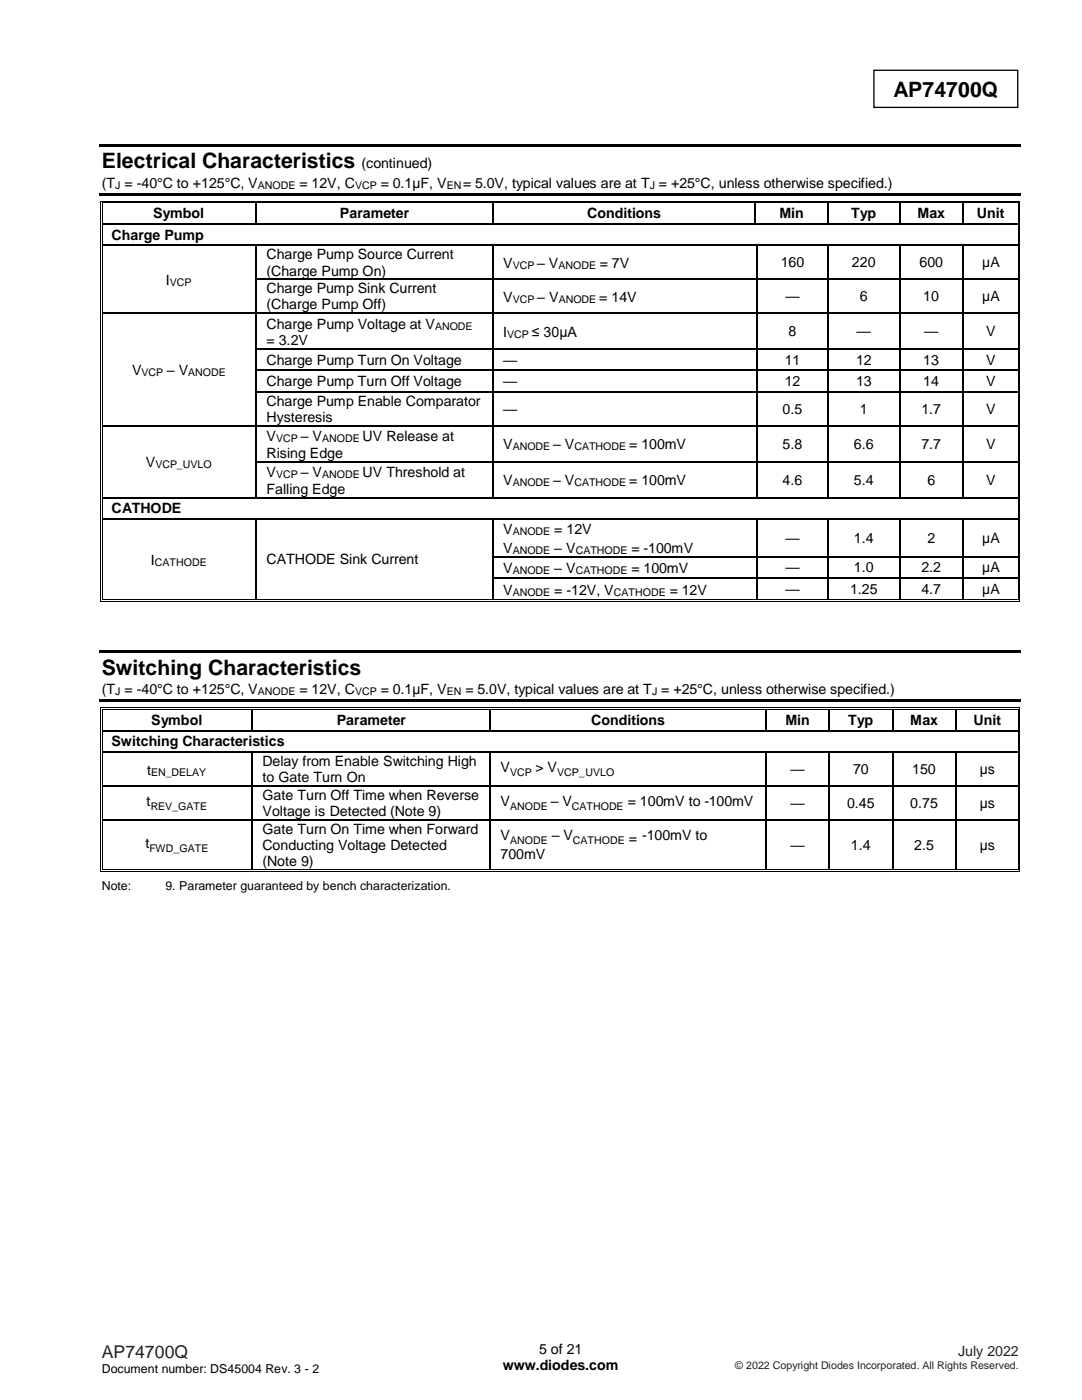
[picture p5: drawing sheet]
<svg xmlns="http://www.w3.org/2000/svg" width="216mm" height="279mm" viewBox="0 0 216 279" stroke-linecap="round" stroke-linejoin="round" font-family="sans-serif">
<defs><g id="words">
<g font-size="4.2">
<text x="178.3" y="19.3">AP74700Q</text>
<text x="20.3" y="33.5">Electrical Characteristics</text>
<text x="20.3" y="134.6">Switching Characteristics</text>
</g>
<text font-size="3.5" fill="#231f20" x="20.3" y="271">AP74700Q</text>
<g font-size="2.8">
<text x="72.2" y="33.5">(continued)</text>
<text x="20.3" y="37.5">(T = -40°C to +125°C, V</text>
<text x="59.7" y="37.5">= 12V, C</text>
<text x="76" y="37.5">= 0.1µF, V</text>
<text x="92.4" y="37.5">= 5.0V, typical values are at T = +25°C, unless otherwise specified.)</text>
<text x="22.3" y="47.8">Charge Pump</text>
<text x="30.6" y="43.5">Symbol</text>
<text x="67.8" y="43.5">Parameter</text>
<text x="117.2" y="43.5">Conditions</text>
<text x="155.5" y="43.5">Min</text>
<text x="169.8" y="43.5">Typ</text>
<text x="183" y="43.5">Max</text>
<text x="194.9" y="43.5">Unit</text>
<text x="53.2" y="51.7">Charge Pump Source Current</text>
<text x="100.4" y="53.5">V</text>
<text x="107.2" y="53.5">– V</text>
<text x="119.7" y="53.5">= 7V</text>
<text x="155.8" y="53.3">160</text>
<text x="170" y="53.3">220</text>
<text x="183.5" y="53.3">600</text>
<text x="196" y="53.3">µA</text>
<text x="33.1" y="56.9">I</text>
<text x="53.2" y="55">(Charge Pump On)</text>
<text x="53.2" y="58.5">Charge Pump Sink Current</text>
<text x="53.2" y="61.7">(Charge Pump Off)</text>
<text x="53.2" y="65.6">Charge Pump Voltage at V</text>
<text x="100.4" y="60.2">V</text>
<text x="107.2" y="60.2">– V</text>
<text x="119.6" y="60.2">= 14V</text>
<text x="156.7" y="60.1">—</text>
<text x="171.6" y="60.1">6</text>
<text x="184.2" y="60.1">10</text>
<text x="196" y="60.1">µA</text>
<text x="53.2" y="68.9">= 3.2V</text>
<text x="100.4" y="67.2">I</text>
<text x="106.1" y="67.2">≤ 30µA</text>
<text x="157.3" y="67.1">8</text>
<text x="170.9" y="67.1">—</text>
<text x="184.4" y="67.1">—</text>
<text x="196.8" y="67.1">V</text>
<text x="26.3" y="74.9">V</text>
<text x="33.3" y="74.9">– V</text>
<text x="53.2" y="72.8">Charge Pump Turn On Voltage</text>
<text x="53.2" y="77.1">Charge Pump Turn Off Voltage</text>
<text x="100.4" y="72.8">—</text>
<text x="100.4" y="77.1">—</text>
<text x="156.6" y="72.8">11</text>
<text x="156.6" y="77.1">12</text>
<text x="170.8" y="72.8">12</text>
<text x="170.8" y="77.1">13</text>
<text x="184.2" y="72.8">13</text>
<text x="184.2" y="77.1">14</text>
<text x="196.8" y="72.8">V</text>
<text x="196.8" y="77.1">V</text>
<text x="53.2" y="81">Charge Pump Enable Comparator</text>
<text x="100.4" y="82.6">—</text>
<text x="156.2" y="82.6">0.5</text>
<text x="171.6" y="82.6">1</text>
<text x="183.9" y="82.6">1.7</text>
<text x="196.8" y="82.6">V</text>
<text x="53.2" y="84.2">Hysteresis</text>
<text x="53.2" y="88.1">V</text>
<text x="60" y="88.1">– V</text>
<text x="72.4" y="88.1">UV Release at</text>
<text x="100.4" y="89.7">V</text>
<text x="110.3" y="89.7">– V</text>
<text x="125.5" y="89.7">= 100mV</text>
<text x="156.2" y="89.6">5.8</text>
<text x="170.4" y="89.6">6.6</text>
<text x="183.9" y="89.6">7.7</text>
<text x="196.8" y="89.6">V</text>
<text x="29.1" y="93.3">V</text>
<text x="53.2" y="91.4">Rising Edge</text>
<text x="53.2" y="95.2">V</text>
<text x="60" y="95.2">– V</text>
<text x="72.4" y="95.2">UV Threshold at</text>
<text x="53.2" y="98.5">Falling Edge</text>
<text x="100.4" y="96.8">V</text>
<text x="110.3" y="96.8">– V</text>
<text x="125.5" y="96.8">= 100mV</text>
<text x="156.2" y="96.7">4.6</text>
<text x="170.4" y="96.7">5.4</text>
<text x="185" y="96.7">6</text>
<text x="196.8" y="96.7">V</text>
<text x="22.3" y="102.4">CATHODE</text>
<text x="100.4" y="106.7">V</text>
<text x="110.6" y="106.7">= 12V</text>
<text x="30.1" y="112.8">I</text>
<text x="53.2" y="112.6">CATHODE Sink Current</text>
<text x="100.4" y="110.3">V</text>
<text x="110.6" y="110.3">– V</text>
<text x="126" y="110.3">= -100mV</text>
<text x="156.7" y="108.3">—</text>
<text x="170.4" y="108.3">1.4</text>
<text x="185" y="108.3">2</text>
<text x="196" y="108.3">µA</text>
<text x="100.4" y="114.4">V</text>
<text x="100.4" y="118.7">V</text>
<text x="110.6" y="114.4">– V</text>
<text x="110.6" y="118.7">= -12V, V</text>
<text x="126" y="114.4">= 100mV</text>
<text x="133.6" y="118.7">= 12V</text>
<text x="156.7" y="114.2">—</text>
<text x="156.7" y="118.5">—</text>
<text x="169.6" y="118.5">1.25</text>
<text x="170.4" y="114.2">1.0</text>
<text x="183.9" y="114.2">2.2</text>
<text x="183.9" y="118.5">4.7</text>
<text x="196" y="114.2">µA</text>
<text x="196" y="118.5">µA</text>
<text x="20.3" y="138.6">(T = -40°C to +125°C, V</text>
<text x="59.7" y="138.6">= 12V, C</text>
<text x="76" y="138.6">= 0.1µF, V</text>
<text x="92.9" y="138.6">= 5.0V, typical values are at T = +25°C, unless otherwise specified.)</text>
<text x="22.3" y="148.9">Switching Characteristics</text>
<text x="30.2" y="144.6">Symbol</text>
<text x="67.2" y="144.6">Parameter</text>
<text x="118" y="144.6">Conditions</text>
<text x="156.7" y="144.6">Min</text>
<text x="169.2" y="144.6">Typ</text>
<text x="181.6" y="144.6">Max</text>
<text x="194.3" y="144.6">Unit</text>
<text x="29.3" y="154.6">t</text>
<text x="52.4" y="152.8">Delay from Enable Switching High</text>
<text x="99.9" y="154.2">V</text>
<text x="106.9" y="154.2">&gt; V</text>
<text x="157.7" y="154.5">—</text>
<text x="170.2" y="154.5">70</text>
<text x="182" y="154.5">150</text>
<text x="195.5" y="154.5">µs</text>
<text x="29.3" y="160.9">t</text>
<text x="52.4" y="156.1">to Gate Turn On</text>
<text x="52.4" y="159.6">Gate Turn Off Time when Reverse</text>
<text x="99.9" y="160.9">V</text>
<text x="109.9" y="160.9">– V</text>
<text x="125.2" y="160.9">= 100mV to -100mV</text>
<text x="157.7" y="161.2">—</text>
<text x="169" y="161.2">0.45</text>
<text x="181.6" y="161.2">0.75</text>
<text x="195.5" y="161.2">µs</text>
<text x="52.4" y="162.8">Voltage is Detected (Note 9)</text>
<text x="52.4" y="166.4">Gate Turn On Time when Forward</text>
<text x="99.9" y="167.7">V</text>
<text x="110.1" y="167.7">– V</text>
<text x="29" y="169.3">t</text>
<text x="52.4" y="169.6">Conducting Voltage Detected</text>
<text x="52.4" y="172.8">(Note 9)</text>
<text x="99.9" y="171.5">700mV</text>
<text x="125.5" y="168.2">= -100mV to</text>
<text x="157.7" y="169.6">—</text>
<text x="169.8" y="169.6">1.4</text>
<text x="182.4" y="169.6">2.5</text>
<text x="195.5" y="169.6">µs</text>
<text x="100.3" y="273.5">www.diodes.com</text>
<text x="107.6" y="270.3">5 of 21</text>
</g>
<text font-size="2.8" fill="#231f20" x="191.2" y="270.6">July 2022</text>
<g font-size="2.5">
<text x="20.3" y="177.5">Note:</text>
<text x="33" y="177.5">9. Parameter guaranteed by bench characterization.</text>
<text x="20.3" y="274">Document number: DS45004 Rev. 3 - 2</text>
</g>
<g font-size="2.1">
<text x="23" y="37.6">J</text>
<text x="51.4" y="37.6">ANODE</text>
<text x="70.8" y="37.6">VCP</text>
<text x="89.1" y="37.6">EN</text>
<text x="129.6" y="37.6">J</text>
<text x="102.3" y="53.7">VCP</text>
<text x="111.4" y="53.7">ANODE</text>
<text x="33.9" y="57.1">VCP</text>
<text x="86.8" y="65.8">ANODE</text>
<text x="102.3" y="60.4">VCP</text>
<text x="111.5" y="60.4">ANODE</text>
<text x="101.2" y="67.4">VCP</text>
<text x="28.2" y="75">VCP</text>
<text x="37.6" y="75">ANODE</text>
<text x="55.1" y="88.2">VCP</text>
<text x="64.3" y="88.2">ANODE</text>
<text x="102.3" y="89.8">ANODE</text>
<text x="114.6" y="89.8">CATHODE</text>
<text x="31" y="93.4">VCP_UVLO</text>
<text x="55.1" y="95.4">VCP</text>
<text x="64.3" y="95.4">ANODE</text>
<text x="102.3" y="97">ANODE</text>
<text x="114.6" y="97">CATHODE</text>
<text x="102.3" y="106.8">ANODE</text>
<text x="30.9" y="112.9">CATHODE</text>
<text x="102.3" y="110.5">ANODE</text>
<text x="114.9" y="110.5">CATHODE</text>
<text x="102.3" y="114.6">ANODE</text>
<text x="102.3" y="118.8">ANODE</text>
<text x="114.9" y="114.6">CATHODE</text>
<text x="122.5" y="118.8">CATHODE</text>
<text x="23" y="138.8">J</text>
<text x="51.4" y="138.8">ANODE</text>
<text x="70.8" y="138.8">VCP</text>
<text x="89.1" y="138.8">EN</text>
<text x="130.1" y="138.8">J</text>
<text x="30.1" y="154.8">EN_DELAY</text>
<text x="101.8" y="154.9">VCP</text>
<text x="111.1" y="154.9">VCP_UVLO</text>
<text x="30.1" y="161.6">REV_GATE</text>
<text x="101.8" y="161.6">ANODE</text>
<text x="114.1" y="161.6">CATHODE</text>
<text x="29.8" y="170">FWD_GATE</text>
<text x="101.8" y="168.4">ANODE</text>
<text x="114.3" y="168.4">CATHODE</text>
</g>
<text font-size="2.1" fill="#231f20" x="146.7" y="273.2">© 2022 Copyright Diodes Incorporated. All Rights Reserved.</text>
</g></defs>
<path d="M174.4 14h28.7v7.4h-28.7z" fill="none" stroke="#000" stroke-width=".26"/>
<g fill="#000">
<path d="M19.8 28.7h184v.5h-184z" fill-rule="evenodd"/>
<path d="M19.8 38.5h184v.5h-184z" fill-rule="evenodd"/>
</g>
<g fill="#fff">
<path d="M20.5 40.6h30.5v4h-30.5z" fill-rule="evenodd"/>
<path d="M22.3 41h26.8v3.2h-26.8z" fill-rule="evenodd"/>
<path d="M51.3 40.6h46.9v4h-46.9z" fill-rule="evenodd"/>
<path d="M53.2 41h43.1v3.2h-43.1z" fill-rule="evenodd"/>
<path d="M98.5 40.6h52.2v4h-52.2z" fill-rule="evenodd"/>
<path d="M100.4 41h48.3v3.2h-48.3z" fill-rule="evenodd"/>
<path d="M150.9 40.6h14.2v4h-14.2z" fill-rule="evenodd"/>
<path d="M152.8 41h10.4v3.2h-10.4z" fill-rule="evenodd"/>
<path d="M165.3 40.6h14.1v4h-14.1z" fill-rule="evenodd"/>
<path d="M167.3 41h10.2v3.2h-10.2z" fill-rule="evenodd"/>
<path d="M179.7 40.6h12.3v4h-12.3z" fill-rule="evenodd"/>
<path d="M181.6 41h8.5v3.2h-8.5z" fill-rule="evenodd"/>
<path d="M192.2 40.6h10.8v4h-10.8z" fill-rule="evenodd"/>
<path d="M194.1 41h7.2v3.2h-7.2z" fill-rule="evenodd"/>
</g>
<g fill="#000">
<path d="M20 40.1h.2v.5h-.2z" fill-rule="evenodd"/>
<path d="M20 40.1h.5v.1h-.5z" fill-rule="evenodd"/>
<path d="M20.3 40.4h.2v.2h-.2z" fill-rule="evenodd"/>
<path d="M20.3 40.4h.2v.2h-.2z" fill-rule="evenodd"/>
</g>
<path d="M20.5 40.1h30.5M20.5 40.5h30.5" fill="none" stroke="#000" stroke-width=".2"/>
<g fill="#fff">
<path d="M20.5 40.6h30.5z" fill-rule="evenodd"/>
<path d="M51.3 40.6h.2z" fill-rule="evenodd"/>
</g>
<g fill="#000">
<path d="M51 40.6h.3z" fill-rule="evenodd"/>
<path d="M51 40.1h.5v.1h-.5z" fill-rule="evenodd"/>
<path d="M51 40.4h.5v.2h-.5z" fill-rule="evenodd"/>
</g>
<path d="M51.5 40.1h46.7M51.5 40.5h46.7" fill="none" stroke="#000" stroke-width=".2"/>
<g fill="#fff">
<path d="M51.5 40.6h46.7z" fill-rule="evenodd"/>
<path d="M98.5 40.6h.2z" fill-rule="evenodd"/>
</g>
<g fill="#000">
<path d="M98.2 40.6h.3z" fill-rule="evenodd"/>
<path d="M98.2 40.1h.5v.1h-.5z" fill-rule="evenodd"/>
<path d="M98.2 40.4h.5v.2h-.5z" fill-rule="evenodd"/>
</g>
<path d="M98.7 40.1h51.9M98.7 40.5h51.9" fill="none" stroke="#000" stroke-width=".2"/>
<g fill="#fff">
<path d="M98.7 40.6h51.9z" fill-rule="evenodd"/>
<path d="M150.9 40.6h.2z" fill-rule="evenodd"/>
</g>
<g fill="#000">
<path d="M150.6 40.6h.3z" fill-rule="evenodd"/>
<path d="M150.6 40.1h.5v.1h-.5z" fill-rule="evenodd"/>
<path d="M150.6 40.4h.5v.2h-.5z" fill-rule="evenodd"/>
</g>
<path d="M151.1 40.1h14M151.1 40.5h14" fill="none" stroke="#000" stroke-width=".2"/>
<g fill="#fff">
<path d="M151.1 40.6h14z" fill-rule="evenodd"/>
<path d="M165.3 40.6h.3z" fill-rule="evenodd"/>
</g>
<g fill="#000">
<path d="M165.1 40.6h.2z" fill-rule="evenodd"/>
<path d="M165.1 40.1h.5v.1h-.5z" fill-rule="evenodd"/>
<path d="M165.1 40.4h.5v.2h-.5z" fill-rule="evenodd"/>
</g>
<path d="M165.6 40.1h13.8M165.6 40.5h13.8" fill="none" stroke="#000" stroke-width=".2"/>
<g fill="#fff">
<path d="M165.6 40.6h13.8z" fill-rule="evenodd"/>
<path d="M179.7 40.6h.2z" fill-rule="evenodd"/>
</g>
<g fill="#000">
<path d="M179.4 40.6h.3z" fill-rule="evenodd"/>
<path d="M179.4 40.1h.5v.1h-.5z" fill-rule="evenodd"/>
<path d="M179.4 40.4h.5v.2h-.5z" fill-rule="evenodd"/>
</g>
<path d="M179.9 40.1h12.1M179.9 40.5h12.1" fill="none" stroke="#000" stroke-width=".2"/>
<g fill="#fff">
<path d="M179.9 40.6h12.1z" fill-rule="evenodd"/>
<path d="M192.2 40.6h.3z" fill-rule="evenodd"/>
</g>
<g fill="#000">
<path d="M192 40.6h.2z" fill-rule="evenodd"/>
<path d="M192 40.1h.5v.1h-.5z" fill-rule="evenodd"/>
<path d="M192 40.4h.5v.2h-.5z" fill-rule="evenodd"/>
</g>
<path d="M192.5 40.1h10.6M192.5 40.5h10.6" fill="none" stroke="#000" stroke-width=".2"/>
<path d="M192.5 40.6h10.6z" fill-rule="evenodd" fill="#fff"/>
<g fill="#000">
<path d="M20 44.6h.2v.2h-.2z" fill-rule="evenodd"/>
<path d="M20 48.9h.2v.2h-.2z" fill-rule="evenodd"/>
<path d="M20 55.6h.2v.3h-.2z" fill-rule="evenodd"/>
<path d="M20.3 44.6h.2v.2h-.2z" fill-rule="evenodd"/>
<path d="M20.3 48.9h.2v.2h-.2z" fill-rule="evenodd"/>
<path d="M20.3 55.6h.2v.3h-.2z" fill-rule="evenodd"/>
<path d="M51 44.6h.3v.2h-.3z" fill-rule="evenodd"/>
<path d="M51 48.9h.3v.2h-.3z" fill-rule="evenodd"/>
<path d="M51 55.6h.3v.3h-.3z" fill-rule="evenodd"/>
<path d="M98.2 44.6h.3v.2h-.3z" fill-rule="evenodd"/>
<path d="M98.2 48.9h.3v.2h-.3z" fill-rule="evenodd"/>
<path d="M98.2 55.6h.3v.3h-.3z" fill-rule="evenodd"/>
<path d="M150.6 44.6h.3v.2h-.3z" fill-rule="evenodd"/>
<path d="M151 48.9h.2v.2h-.2z" fill-rule="evenodd"/>
<path d="M151 55.6h.2v.3h-.2z" fill-rule="evenodd"/>
<path d="M165.1 44.6h.2v.2h-.2z" fill-rule="evenodd"/>
<path d="M165.1 48.9h.2v.2h-.2z" fill-rule="evenodd"/>
<path d="M165.1 55.6h.2v.3h-.2z" fill-rule="evenodd"/>
<path d="M179.4 44.6h.3v.2h-.3z" fill-rule="evenodd"/>
<path d="M179.4 48.9h.3v.2h-.3z" fill-rule="evenodd"/>
<path d="M179.4 55.6h.3v.3h-.3z" fill-rule="evenodd"/>
<path d="M192 44.6h.2v.2h-.2z" fill-rule="evenodd"/>
<path d="M192 48.9h.2v.2h-.2z" fill-rule="evenodd"/>
<path d="M192 55.6h.2v.3h-.2z" fill-rule="evenodd"/>
<path d="M203.1 40.1h.5v.1h-.5z" fill-rule="evenodd"/>
<path d="M203.1 40.4h.1v.2h-.1z" fill-rule="evenodd"/>
<path d="M203.1 40.4h.1v.2h-.1z" fill-rule="evenodd"/>
<path d="M203.1 44.6h.1v.2h-.1z" fill-rule="evenodd"/>
<path d="M203.1 48.9h.1v.2h-.1z" fill-rule="evenodd"/>
<path d="M203.1 55.6h.1v.3h-.1z" fill-rule="evenodd"/>
<path d="M203.4 40.1h.2v.5h-.2z" fill-rule="evenodd"/>
<path d="M203.4 44.6h.2v.2h-.2z" fill-rule="evenodd"/>
<path d="M203.4 48.9h.2v.2h-.2z" fill-rule="evenodd"/>
<path d="M203.4 55.6h.2v.3h-.2z" fill-rule="evenodd"/>
<path d="M20 62.4h.2v.2h-.2z" fill-rule="evenodd"/>
<path d="M20 69.5h.2v.3h-.2z" fill-rule="evenodd"/>
<path d="M20 73.8h.2v.3h-.2z" fill-rule="evenodd"/>
<path d="M20 78.1h.2v.2h-.2z" fill-rule="evenodd"/>
<path d="M20.3 62.4h.2v.2h-.2z" fill-rule="evenodd"/>
<path d="M20.3 69.5h.2v.3h-.2z" fill-rule="evenodd"/>
<path d="M20.3 73.8h.2v.3h-.2z" fill-rule="evenodd"/>
<path d="M20.3 78.1h.2v.2h-.2z" fill-rule="evenodd"/>
<path d="M51 62.4h.3v.2h-.3z" fill-rule="evenodd"/>
<path d="M51 69.5h.3v.3h-.3z" fill-rule="evenodd"/>
<path d="M51 73.8h.3v.3h-.3z" fill-rule="evenodd"/>
<path d="M51 78.1h.3v.2h-.3z" fill-rule="evenodd"/>
<path d="M98.2 62.4h.3v.2h-.3z" fill-rule="evenodd"/>
<path d="M98.2 69.5h.3v.3h-.3z" fill-rule="evenodd"/>
<path d="M98.2 73.8h.3v.3h-.3z" fill-rule="evenodd"/>
<path d="M98.2 78.1h.3v.2h-.3z" fill-rule="evenodd"/>
<path d="M151 62.4h.2v.2h-.2z" fill-rule="evenodd"/>
<path d="M151 69.5h.2v.3h-.2z" fill-rule="evenodd"/>
<path d="M151 73.8h.2v.3h-.2z" fill-rule="evenodd"/>
<path d="M151 78.1h.2v.2h-.2z" fill-rule="evenodd"/>
<path d="M165.1 62.4h.2v.2h-.2z" fill-rule="evenodd"/>
<path d="M165.1 69.5h.2v.3h-.2z" fill-rule="evenodd"/>
<path d="M165.1 73.8h.2v.3h-.2z" fill-rule="evenodd"/>
<path d="M165.1 78.1h.2v.2h-.2z" fill-rule="evenodd"/>
<path d="M179.4 62.4h.3v.2h-.3z" fill-rule="evenodd"/>
<path d="M179.4 69.5h.3v.3h-.3z" fill-rule="evenodd"/>
<path d="M179.4 73.8h.3v.3h-.3z" fill-rule="evenodd"/>
<path d="M179.4 78.1h.3v.2h-.3z" fill-rule="evenodd"/>
<path d="M192 62.4h.2v.2h-.2z" fill-rule="evenodd"/>
<path d="M192 69.5h.2v.3h-.2z" fill-rule="evenodd"/>
<path d="M192 73.8h.2v.3h-.2z" fill-rule="evenodd"/>
<path d="M192 78.1h.2v.2h-.2z" fill-rule="evenodd"/>
<path d="M203.1 62.4h.1v.2h-.1z" fill-rule="evenodd"/>
<path d="M203.1 69.5h.1v.3h-.1z" fill-rule="evenodd"/>
<path d="M203.1 73.8h.1v.3h-.1z" fill-rule="evenodd"/>
<path d="M203.1 78.1h.1v.2h-.1z" fill-rule="evenodd"/>
<path d="M203.4 62.4h.2v.2h-.2z" fill-rule="evenodd"/>
<path d="M203.4 69.5h.2v.3h-.2z" fill-rule="evenodd"/>
<path d="M203.4 73.8h.2v.3h-.2z" fill-rule="evenodd"/>
<path d="M203.4 78.1h.2v.2h-.2z" fill-rule="evenodd"/>
<path d="M20 84.9h.2v.2h-.2z" fill-rule="evenodd"/>
<path d="M20 92h.2v.3h-.2z" fill-rule="evenodd"/>
<path d="M20 99.2h.2v.2h-.2z" fill-rule="evenodd"/>
<path d="M20.3 84.9h.2v.2h-.2z" fill-rule="evenodd"/>
<path d="M20.3 92h.2v.3h-.2z" fill-rule="evenodd"/>
<path d="M20.3 99.2h.2v.2h-.2z" fill-rule="evenodd"/>
<path d="M51 84.9h.3v.2h-.3z" fill-rule="evenodd"/>
<path d="M51 92h.3v.3h-.3z" fill-rule="evenodd"/>
<path d="M51 99.2h.3v.2h-.3z" fill-rule="evenodd"/>
<path d="M98.2 84.9h.3v.2h-.3z" fill-rule="evenodd"/>
<path d="M98.2 92h.3v.3h-.3z" fill-rule="evenodd"/>
<path d="M98.2 99.2h.3v.2h-.3z" fill-rule="evenodd"/>
<path d="M151 84.9h.2v.2h-.2z" fill-rule="evenodd"/>
<path d="M151 92h.2v.3h-.2z" fill-rule="evenodd"/>
<path d="M151 99.2h.2v.2h-.2z" fill-rule="evenodd"/>
<path d="M165.1 84.9h.2v.2h-.2z" fill-rule="evenodd"/>
<path d="M165.1 92h.2v.3h-.2z" fill-rule="evenodd"/>
<path d="M165.1 99.2h.2v.2h-.2z" fill-rule="evenodd"/>
<path d="M179.4 84.9h.3v.2h-.3z" fill-rule="evenodd"/>
<path d="M179.4 92h.3v.3h-.3z" fill-rule="evenodd"/>
<path d="M179.4 99.2h.3v.2h-.3z" fill-rule="evenodd"/>
<path d="M192 84.9h.2v.2h-.2z" fill-rule="evenodd"/>
<path d="M192 92h.2v.3h-.2z" fill-rule="evenodd"/>
<path d="M192 99.2h.2v.2h-.2z" fill-rule="evenodd"/>
<path d="M203.1 84.9h.1v.2h-.1z" fill-rule="evenodd"/>
<path d="M203.1 92h.1v.3h-.1z" fill-rule="evenodd"/>
<path d="M203.1 99.2h.1v.2h-.1z" fill-rule="evenodd"/>
<path d="M203.4 84.9h.2v.2h-.2z" fill-rule="evenodd"/>
<path d="M203.4 92h.2v.3h-.2z" fill-rule="evenodd"/>
<path d="M203.4 99.2h.2v.2h-.2z" fill-rule="evenodd"/>
<path d="M20 103.4h.2v.3h-.2z" fill-rule="evenodd"/>
<path d="M20 111h.2v.3h-.2z" fill-rule="evenodd"/>
<path d="M20 115.2h.2v.3h-.2z" fill-rule="evenodd"/>
<path d="M20.3 103.4h.2v.3h-.2z" fill-rule="evenodd"/>
<path d="M20.3 111h.2v.3h-.2z" fill-rule="evenodd"/>
<path d="M20.3 115.2h.2v.3h-.2z" fill-rule="evenodd"/>
<path d="M20.3 119.6h.2v.1h-.2z" fill-rule="evenodd"/>
<path d="M20.3 119.6h.2v.1h-.2z" fill-rule="evenodd"/>
<path d="M51 103.4h.3v.3h-.3z" fill-rule="evenodd"/>
<path d="M51 111h.3v.3h-.3z" fill-rule="evenodd"/>
<path d="M51 115.2h.3v.3h-.3z" fill-rule="evenodd"/>
<path d="M51 119.6h.5v.1h-.5z" fill-rule="evenodd"/>
<path d="M98.2 103.4h.3v.3h-.3z" fill-rule="evenodd"/>
<path d="M98.2 111h.3v.3h-.3z" fill-rule="evenodd"/>
<path d="M98.2 115.2h.3v.3h-.3z" fill-rule="evenodd"/>
<path d="M98.2 119.6h.5v.1h-.5z" fill-rule="evenodd"/>
<path d="M151 103.4h.2v.3h-.2z" fill-rule="evenodd"/>
<path d="M151 111h.2v.3h-.2z" fill-rule="evenodd"/>
<path d="M151 115.2h.2v.3h-.2z" fill-rule="evenodd"/>
<path d="M151 119.6h.5v.1h-.5z" fill-rule="evenodd"/>
<path d="M165.1 103.4h.2v.3h-.2z" fill-rule="evenodd"/>
<path d="M165.1 111h.2v.3h-.2z" fill-rule="evenodd"/>
<path d="M165.1 115.2h.2v.3h-.2z" fill-rule="evenodd"/>
<path d="M165.1 119.6h.5v.1h-.5z" fill-rule="evenodd"/>
<path d="M179.4 103.4h.3v.3h-.3z" fill-rule="evenodd"/>
<path d="M179.4 111h.3v.3h-.3z" fill-rule="evenodd"/>
<path d="M179.4 115.2h.3v.3h-.3z" fill-rule="evenodd"/>
<path d="M179.4 119.6h.5v.1h-.5z" fill-rule="evenodd"/>
<path d="M192 103.4h.2v.3h-.2z" fill-rule="evenodd"/>
<path d="M192 111h.2v.3h-.2z" fill-rule="evenodd"/>
<path d="M192 115.2h.2v.3h-.2z" fill-rule="evenodd"/>
<path d="M192 119.6h.5v.1h-.5z" fill-rule="evenodd"/>
<path d="M203.1 103.4h.1v.3h-.1z" fill-rule="evenodd"/>
<path d="M203.1 111h.1v.3h-.1z" fill-rule="evenodd"/>
<path d="M203.1 115.2h.1v.3h-.1z" fill-rule="evenodd"/>
<path d="M203.1 119.6h.1v.1h-.1z" fill-rule="evenodd"/>
<path d="M203.1 119.6h.1v.1h-.1z" fill-rule="evenodd"/>
<path d="M203.4 103.4h.2v.3h-.2z" fill-rule="evenodd"/>
<path d="M203.4 111h.2v.3h-.2z" fill-rule="evenodd"/>
<path d="M203.4 115.2h.2v.3h-.2z" fill-rule="evenodd"/>
<path d="M19.8 129.8h184v.5h-184z" fill-rule="evenodd"/>
<path d="M20 119.6h.2v.5h-.2z" fill-rule="evenodd"/>
<path d="M20 119.9h.5v.2h-.5z" fill-rule="evenodd"/>
<path d="M51 119.9h.5v.2h-.5z" fill-rule="evenodd"/>
<path d="M98.2 119.9h.5v.2h-.5z" fill-rule="evenodd"/>
<path d="M151 119.9h.5v.2h-.5z" fill-rule="evenodd"/>
<path d="M165.1 119.9h.5v.2h-.5z" fill-rule="evenodd"/>
<path d="M179.4 119.9h.5v.2h-.5z" fill-rule="evenodd"/>
<path d="M192 119.9h.5v.2h-.5z" fill-rule="evenodd"/>
<path d="M203.1 119.9h.5v.2h-.5z" fill-rule="evenodd"/>
<path d="M203.4 119.6h.2v.5h-.2z" fill-rule="evenodd"/>
<path d="M19.8 139.6h184v.5h-184z" fill-rule="evenodd"/>
<path d="M20 141.2h.2v.5h-.2z" fill-rule="evenodd"/>
<path d="M20 141.2h.5v.1h-.5z" fill-rule="evenodd"/>
<path d="M20 145.7h.2v.2h-.2z" fill-rule="evenodd"/>
<path d="M20 150h.2v.2h-.2z" fill-rule="evenodd"/>
<path d="M20 156.7h.2v.3h-.2z" fill-rule="evenodd"/>
<path d="M20.3 141.5h.2v.2h-.2z" fill-rule="evenodd"/>
<path d="M20.3 141.5h.2v.2h-.2z" fill-rule="evenodd"/>
<path d="M20.3 145.7h.2v.2h-.2z" fill-rule="evenodd"/>
<path d="M20.3 150h.2v.2h-.2z" fill-rule="evenodd"/>
<path d="M20.3 156.7h.2v.3h-.2z" fill-rule="evenodd"/>
<path d="M50.2 141.7h.3z" fill-rule="evenodd"/>
<path d="M50.2 141.2h.5v.1h-.5z" fill-rule="evenodd"/>
<path d="M50.2 141.5h.5v.2h-.5z" fill-rule="evenodd"/>
<path d="M50.2 145.7h.3v.2h-.3z" fill-rule="evenodd"/>
<path d="M50.2 150h.3v.2h-.3z" fill-rule="evenodd"/>
<path d="M50.2 156.7h.3v.3h-.3z" fill-rule="evenodd"/>
<path d="M97.7 141.7h.3z" fill-rule="evenodd"/>
<path d="M97.7 141.2h.5v.1h-.5z" fill-rule="evenodd"/>
<path d="M97.7 141.5h.5v.2h-.5z" fill-rule="evenodd"/>
<path d="M97.7 145.7h.3v.2h-.3z" fill-rule="evenodd"/>
<path d="M97.7 150h.3v.2h-.3z" fill-rule="evenodd"/>
<path d="M97.7 156.7h.3v.3h-.3z" fill-rule="evenodd"/>
<path d="M152.7 141.7h.3z" fill-rule="evenodd"/>
<path d="M152.7 141.2h.5v.1h-.5z" fill-rule="evenodd"/>
<path d="M152.7 141.5h.5v.2h-.5z" fill-rule="evenodd"/>
<path d="M152.7 145.7h.3v.2h-.3z" fill-rule="evenodd"/>
<path d="M152.7 150h.3v.2h-.3z" fill-rule="evenodd"/>
<path d="M152.7 156.7h.3v.3h-.3z" fill-rule="evenodd"/>
<path d="M165.3 141.7h.3z" fill-rule="evenodd"/>
<path d="M165.3 141.2h.6v.1h-.6z" fill-rule="evenodd"/>
<path d="M165.3 141.5h.6v.2h-.6z" fill-rule="evenodd"/>
<path d="M165.3 145.7h.3v.2h-.3z" fill-rule="evenodd"/>
<path d="M165.3 150h.3v.2h-.3z" fill-rule="evenodd"/>
<path d="M165.3 156.7h.3v.3h-.3z" fill-rule="evenodd"/>
<path d="M178 141.7h.2z" fill-rule="evenodd"/>
<path d="M178 141.2h.5v.1h-.5z" fill-rule="evenodd"/>
<path d="M178 141.5h.5v.2h-.5z" fill-rule="evenodd"/>
<path d="M178 145.7h.2v.2h-.2z" fill-rule="evenodd"/>
<path d="M178 150h.2v.2h-.2z" fill-rule="evenodd"/>
<path d="M178 156.7h.2v.3h-.2z" fill-rule="evenodd"/>
<path d="M190.6 141.7h.2z" fill-rule="evenodd"/>
<path d="M190.6 141.2h.5v.1h-.5z" fill-rule="evenodd"/>
<path d="M190.6 141.5h.5v.2h-.5z" fill-rule="evenodd"/>
<path d="M190.6 145.7h.2v.2h-.2z" fill-rule="evenodd"/>
<path d="M190.6 150h.2v.2h-.2z" fill-rule="evenodd"/>
<path d="M190.6 156.7h.2v.3h-.2z" fill-rule="evenodd"/>
<path d="M203.1 141.2h.5v.1h-.5z" fill-rule="evenodd"/>
<path d="M203.1 141.5h.1v.2h-.1z" fill-rule="evenodd"/>
<path d="M203.1 141.5h.1v.2h-.1z" fill-rule="evenodd"/>
<path d="M203.1 145.7h.1v.2h-.1z" fill-rule="evenodd"/>
<path d="M203.1 150h.1v.2h-.1z" fill-rule="evenodd"/>
<path d="M203.1 156.7h.1v.3h-.1z" fill-rule="evenodd"/>
<path d="M203.4 141.2h.2v.5h-.2z" fill-rule="evenodd"/>
<path d="M203.4 145.7h.2v.2h-.2z" fill-rule="evenodd"/>
<path d="M203.4 150h.2v.2h-.2z" fill-rule="evenodd"/>
<path d="M203.4 156.7h.2v.3h-.2z" fill-rule="evenodd"/>
<path d="M20 163.5h.2v.2h-.2z" fill-rule="evenodd"/>
<path d="M20 173.5h.2v.5h-.2z" fill-rule="evenodd"/>
<path d="M20 173.8h.5v.2h-.5z" fill-rule="evenodd"/>
<path d="M20.3 163.5h.2v.2h-.2z" fill-rule="evenodd"/>
<path d="M20.3 173.5h.2v.1h-.2z" fill-rule="evenodd"/>
<path d="M20.3 173.5h.2v.1h-.2z" fill-rule="evenodd"/>
<path d="M50.2 163.5h.3v.2h-.3z" fill-rule="evenodd"/>
<path d="M50.2 173.5h.5v.1h-.5z" fill-rule="evenodd"/>
<path d="M50.2 173.8h.5v.2h-.5z" fill-rule="evenodd"/>
<path d="M97.7 163.5h.3v.2h-.3z" fill-rule="evenodd"/>
<path d="M97.7 173.5h.5v.1h-.5z" fill-rule="evenodd"/>
<path d="M97.7 173.8h.5v.2h-.5z" fill-rule="evenodd"/>
<path d="M152.7 163.5h.3v.2h-.3z" fill-rule="evenodd"/>
<path d="M152.7 173.5h.5v.1h-.5z" fill-rule="evenodd"/>
<path d="M152.7 173.8h.5v.2h-.5z" fill-rule="evenodd"/>
<path d="M165.3 163.5h.3v.2h-.3z" fill-rule="evenodd"/>
<path d="M165.3 173.5h.6v.1h-.6z" fill-rule="evenodd"/>
<path d="M165.3 173.8h.6v.2h-.6z" fill-rule="evenodd"/>
<path d="M178 163.5h.2v.2h-.2z" fill-rule="evenodd"/>
<path d="M178 173.5h.5v.1h-.5z" fill-rule="evenodd"/>
<path d="M178 173.8h.5v.2h-.5z" fill-rule="evenodd"/>
<path d="M190.6 163.5h.2v.2h-.2z" fill-rule="evenodd"/>
<path d="M190.6 173.5h.5v.1h-.5z" fill-rule="evenodd"/>
<path d="M190.6 173.8h.5v.2h-.5z" fill-rule="evenodd"/>
<path d="M203.1 163.5h.1v.2h-.1z" fill-rule="evenodd"/>
<path d="M203.1 173.8h.5v.2h-.5z" fill-rule="evenodd"/>
<path d="M203.1 173.5h.1v.1h-.1z" fill-rule="evenodd"/>
<path d="M203.1 173.5h.1v.1h-.1z" fill-rule="evenodd"/>
<path d="M203.4 163.5h.2v.2h-.2z" fill-rule="evenodd"/>
<path d="M203.4 173.5h.2v.5h-.2z" fill-rule="evenodd"/>
</g>
<g fill="none" stroke="#000" stroke-width=".2">
<path d="M20.1 40.6v4M20.1 44.8v4.1M20.1 49.1v6.5M20.1 55.9v6.5M20.4 40.6v4M20.4 44.8v4.1M20.4 49.1v6.5M20.4 55.9v6.5M203.2 40.6v4M203.2 44.8v4.1M203.2 49.1v6.5M203.2 55.9v6.5"/>
<path d="M203.5 40.6v4M203.5 44.8v4.1M203.5 49.1v6.5M203.5 55.9v6.5M20.1 62.6v6.9M20.1 69.8v4M20.1 74.1v4M20.1 78.3v6.6M20.4 62.6v6.9M20.4 69.8v4M20.4 74.1v4M20.4 78.3v6.6"/>
<path d="M203.2 62.6v6.9M203.2 69.8v4M203.2 74.1v4M203.2 78.3v6.6M203.5 62.6v6.9M203.5 69.8v4M203.5 74.1v4M203.5 78.3v6.6M20.1 85.1v6.9M20.1 92.3v6.9M20.1 99.4v4M20.4 85.1v6.9"/>
<path d="M20.4 92.3v6.9M20.4 99.4v4M203.2 85.1v6.9M203.2 92.3v6.9M203.2 99.4v4M203.5 85.1v6.9M203.5 92.3v6.9M203.5 99.4v4M20.1 103.7v7.3M20.1 111.3v3.9M20.1 115.5v4.1M20.4 103.7v7.3"/>
<path d="M20.4 111.3v3.9M20.4 115.5v4.1M20.5 120h30.5M20.5 119.7h30.5M51.5 120h46.7M51.5 119.7h46.7M98.7 120h52.3M98.7 119.7h52.3M151.5 120h13.6M151.5 119.7h13.6M165.6 120h13.8M165.6 119.7h13.8"/>
<path d="M179.9 120h12.1M179.9 119.7h12.1M192.5 120h10.6M192.5 119.7h10.6M203.2 103.7v7.3M203.2 111.3v3.9M203.2 115.5v4.1M203.5 103.7v7.3M203.5 111.3v3.9M203.5 115.5v4.1M20.1 141.7v4M20.1 145.9v4.1"/>
<path d="M20.1 150.2v6.5M20.1 157v6.5M20.4 141.7v4M20.4 145.9v4.1M20.4 150.2v6.5M20.4 157v6.5M20.5 141.2h29.7M20.5 141.6h29.7M50.7 141.2h47M50.7 141.6h47M98.2 141.2h54.5M98.2 141.6h54.5"/>
<path d="M153.2 141.2h12.1M153.2 141.6h12.1M165.9 141.2h12.1M165.9 141.6h12.1M178.5 141.2h12.1M178.5 141.6h12.1M191.1 141.2h12M191.1 141.6h12M203.2 141.7v4M203.2 145.9v4.1M203.2 150.2v6.5M203.2 157v6.5"/>
<path d="M203.5 141.7v4M203.5 145.9v4.1M203.5 150.2v6.5M203.5 157v6.5M20.1 163.7v9.8M20.4 163.7v9.8M20.5 173.9h29.7M20.5 173.5h29.7M50.7 173.9h47M50.7 173.5h47M98.2 173.9h54.5M98.2 173.5h54.5"/>
<path d="M153.2 173.9h12.1M153.2 173.5h12.1M165.9 173.9h12.1M165.9 173.5h12.1M178.5 173.9h12.1M178.5 173.5h12.1M191.1 173.9h12M191.1 173.5h12M203.2 163.7v9.8M203.5 163.7v9.8"/>
</g>
<g fill="none" stroke="#000" stroke-width=".25">
<path d="M20.5 44.7h30.5M20.5 49h30.5M51.1 40.6v4M51.1 49.1v6.5M51.1 55.9v6.5M51.3 44.7h46.9M51.3 49h46.9M51.3 55.8h46.9M98.4 40.6v4M98.4 49.1v6.5M98.4 55.9v6.5M98.5 44.7h52.1"/>
<path d="M98.5 49h52.5M98.5 55.8h52.5M150.7 40.6v4M150.9 44.7h14.2M151.1 49.1v6.5M151.1 55.9v6.5M151.2 49h13.9M151.2 55.8h13.9M165.2 40.6v4M165.2 49.1v6.5M165.2 55.9v6.5M165.3 44.7h14.1"/>
<path d="M165.3 49h14.1M165.3 55.8h14.1M179.5 40.6v4M179.5 49.1v6.5M179.5 55.9v6.5M179.7 44.7h12.3M179.7 49h12.3M179.7 55.8h12.3M192.1 40.6v4M192.1 49.1v6.5M192.1 55.9v6.5M192.2 44.7h10.9"/>
<path d="M192.2 49h10.9M192.2 55.8h10.9M20.5 62.5h30.5M51.1 62.6v6.9M51.1 69.8v4M51.1 74.1v4M51.1 78.3v6.6M51.3 62.5h46.9M51.3 69.6h46.9M51.3 78.2h46.9M98.4 62.6v6.9M98.4 69.8v4"/>
<path d="M98.4 74.1v4M98.4 78.3v6.6M98.5 62.5h52.5M98.5 69.6h52.5M98.5 78.2h52.5M151.1 62.6v6.9M151.1 69.8v4M151.1 74.1v4M151.1 78.3v6.6M151.2 62.5h13.9M151.2 69.6h13.9M151.2 78.2h13.9"/>
<path d="M165.2 62.6v6.9M165.2 69.8v4M165.2 74.1v4M165.2 78.3v6.6M165.3 62.5h14.1M165.3 69.6h14.1M165.3 78.2h14.1M179.5 62.6v6.9M179.5 69.8v4M179.5 74.1v4M179.5 78.3v6.6M179.7 62.5h12.3"/>
<path d="M179.7 69.6h12.3M179.7 78.2h12.3M192.1 62.6v6.9M192.1 69.8v4M192.1 74.1v4M192.1 78.3v6.6M192.2 62.5h10.9M192.2 69.6h10.9M192.2 78.2h10.9M20.5 85h30.5M20.5 99.3h30.5M51.1 85.1v6.9"/>
<path d="M51.1 92.3v6.9M51.3 85h46.9M51.3 92.1h46.9M51.3 99.3h46.9M98.4 85.1v6.9M98.4 92.3v6.9M98.5 85h52.5M98.5 92.1h52.5M98.5 99.3h52.5M151.1 85.1v6.9M151.1 92.3v6.9M151.2 85h13.9"/>
<path d="M151.2 92.1h13.9M151.2 99.3h13.9M165.2 85.1v6.9M165.2 92.3v6.9M165.3 85h14.1M165.3 92.1h14.1M165.3 99.3h14.1M179.5 85.1v6.9M179.5 92.3v6.9M179.7 85h12.3M179.7 92.1h12.3M179.7 99.3h12.3"/>
<path d="M192.1 85.1v6.9M192.1 92.3v6.9M192.2 85h10.9M192.2 92.1h10.9M192.2 99.3h10.9M20.5 103.6h30.5M51.1 103.7v7.3M51.1 111.3v3.9M51.1 115.5v4.1M51.3 103.6h46.9M98.4 103.7v7.3M98.4 111.3v3.9"/>
<path d="M98.4 115.5v4.1M98.5 103.6h52.5M98.5 111.1h52.5M98.5 115.4h52.5M151.1 103.7v7.3M151.1 111.3v3.9M151.1 115.5v4.1M151.2 103.6h13.9M151.2 111.1h13.9M151.2 115.4h13.9M165.2 103.7v7.3M165.2 111.3v3.9"/>
<path d="M165.2 115.5v4.1M165.3 103.6h14.1M165.3 111.1h14.1M165.3 115.4h14.1M179.5 103.7v7.3M179.5 111.3v3.9M179.5 115.5v4.1M179.7 103.6h12.3M179.7 111.1h12.3M179.7 115.4h12.3M192.1 103.7v7.3M192.1 111.3v3.9"/>
<path d="M192.1 115.5v4.1M192.2 103.6h10.9M192.2 111.1h10.9M192.2 115.4h10.9M20.5 145.8h29.7M20.5 150.1h29.7M20.5 156.8h29.7M50.3 141.7v4M50.3 150.2v6.5M50.3 157v6.5M50.5 145.8h47.2M50.5 150.1h47.2"/>
<path d="M50.5 156.8h47.2M97.8 141.7v4M97.8 150.2v6.5M97.8 157v6.5M98 145.8h54.7M98 150.1h54.7M98 156.8h54.7M152.9 141.7v4M152.9 150.2v6.5M152.9 157v6.5M153 145.8h12.3M153 150.1h12.3"/>
<path d="M153 156.8h12.3M165.5 141.7v4M165.5 150.2v6.5M165.5 157v6.5M165.6 145.8h12.4M165.6 150.1h12.4M165.6 156.8h12.4M178.1 141.7v4M178.1 150.2v6.5M178.1 157v6.5M178.2 145.8h12.4M178.2 150.1h12.4"/>
<path d="M178.2 156.8h12.4M190.7 141.7v4M190.7 150.2v6.5M190.7 157v6.5M190.8 145.8h12.3M190.8 150.1h12.3M190.8 156.8h12.3M20.5 163.6h29.7M50.3 163.7v9.8M50.5 163.6h47.2M97.8 163.7v9.8M98 163.6h54.7"/>
<path d="M152.9 163.7v9.8M153 163.6h12.3M165.5 163.7v9.8M165.6 163.6h12.4M178.1 163.7v9.8M178.2 163.6h12.4M190.7 163.7v9.8M190.8 163.6h12.3"/>
</g>
<path d="M51.3 73.9h46.9M98.5 73.9h52.5M151.2 73.9h13.9M165.3 73.9h14.1M179.7 73.9h12.3M192.2 73.9h10.9" fill="none" stroke="#000" stroke-width=".26"/>
<use href="#words"/>
</svg>
